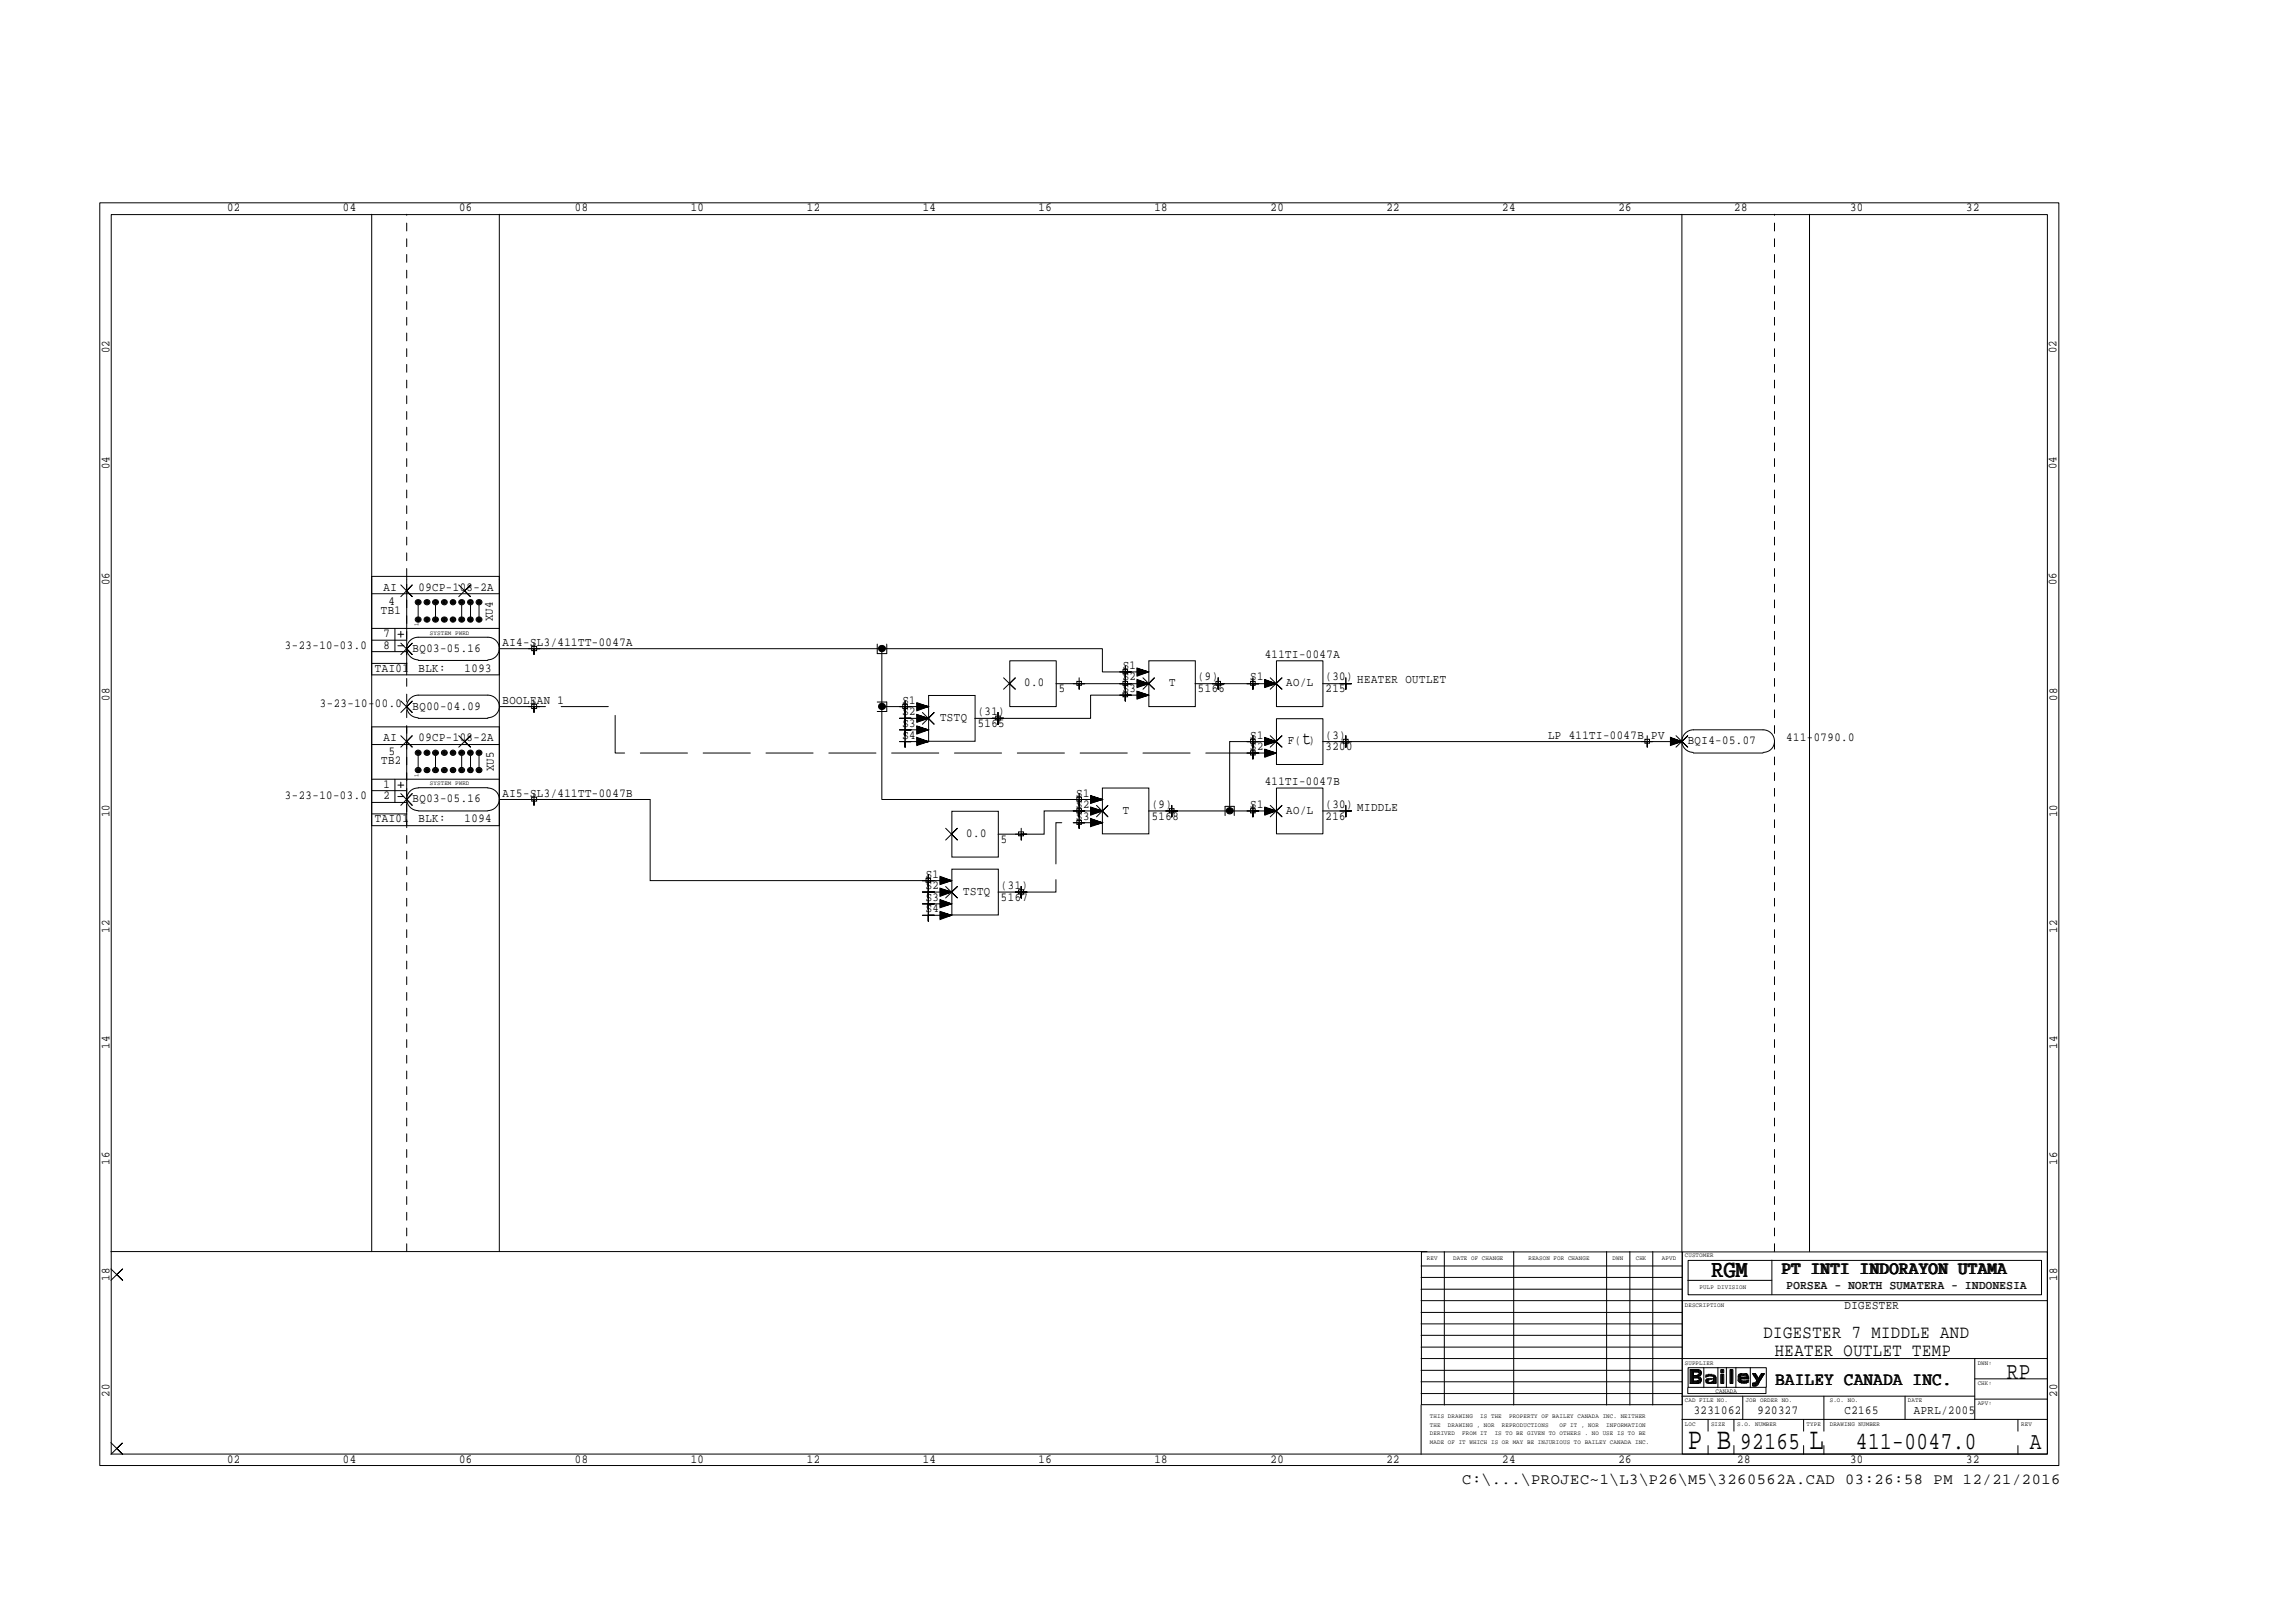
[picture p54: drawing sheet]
<svg xmlns="http://www.w3.org/2000/svg" width="297mm" height="210mm" viewBox="0 0 297 210" stroke-linecap="round" stroke-linejoin="round" font-family="sans-serif">
<defs><g id="words">
<g font-size="4">
<text x="218.4" y="187.5">P B</text>
<text x="234.1" y="187.5">L</text>
</g>
<g font-size="3.2">
<text x="221.4" y="165.3">RGM</text>
<text x="259.6" y="178.4">RP</text>
<text x="225.1" y="187.5">92165</text>
<text x="240.1" y="187.5">411-0047.0</text>
<text x="262.6" y="187.5">A</text>
</g>
<g font-size="2.4">
<text x="168.5" y="96.3">t</text>
<text x="230.6" y="164.9">PT INTI INDORAYON UTAMA</text>
<text x="228.1" y="173.2">DIGESTER 7 MIDDLE AND</text>
<text x="229.6" y="175.4">HEATER OUTLET TEMP</text>
<text x="229.7" y="179.2">BAILEY CANADA INC.</text>
</g>
<text font-size="2" x="189.2" y="192">C:\...\PROJEC~1\L3\P26\M5\3260562A.CAD 03:26:58 PM 12/21/2016</text>
<g font-size="1.6">
<text x="29.4" y="27.3">02</text>
<text x="44.4" y="27.3">04</text>
<text x="59.4" y="27.3">06</text>
<text x="74.4" y="27.3">08</text>
<text x="89.4" y="27.3">10</text>
<text x="104.4" y="27.3">12</text>
<text x="119.4" y="27.3">14</text>
<text x="134.4" y="27.3">16</text>
<text x="149.3" y="27.3">18</text>
<text x="164.4" y="27.3">20</text>
<text x="179.4" y="27.3">22</text>
<text x="194.3" y="27.3">24</text>
<text x="209.4" y="27.3">26</text>
<text x="224.4" y="27.3">28</text>
<text x="239.3" y="27.3">30</text>
<text x="254.4" y="27.3">32</text>
<text x="14.2" y="45.7" transform="rotate(-90 14.2 45.7)">02</text>
<text x="266.1" y="45.7" transform="rotate(-90 266.1 45.7)">02</text>
<text x="14.2" y="60.7" transform="rotate(-90 14.2 60.7)">04</text>
<text x="266.1" y="60.7" transform="rotate(-90 266.1 60.7)">04</text>
<text x="14.2" y="75.7" transform="rotate(-90 14.2 75.7)">06</text>
<text x="49.6" y="76.5">AI</text>
<text x="54.1" y="76.5">09CP-108-2A</text>
<text x="266.1" y="75.7" transform="rotate(-90 266.1 75.7)">06</text>
<text x="36.9" y="83.9">3-23-10-03.0</text>
<text x="49.3" y="79.5">TB1</text>
<text x="49.6" y="83.9">8</text>
<text x="49.6" y="82.5">7</text>
<text x="50.2" y="78.2">4</text>
<text x="63.8" y="80.4" transform="rotate(-90 63.8 80.4)">XU4</text>
<text x="65" y="83.6">AI4-SL3/411TT-0047A</text>
<text x="48.5" y="87">TAI01</text>
<text x="53.4" y="84.3">BQ03-05.16</text>
<text x="54.1" y="87">BLK:</text>
<text x="60.1" y="87">1093</text>
<text x="132.5" y="88.8">0.0</text>
<text x="137" y="89.6">5</text>
<text x="145.2" y="89.6">S3</text>
<text x="145.2" y="88.1">S2</text>
<text x="145.2" y="86.6">S1</text>
<text x="151.3" y="88.8">T</text>
<text x="155" y="88.1">(9)</text>
<text x="155" y="89.6">5166</text>
<text x="161.8" y="88.1">S1</text>
<text x="163.6" y="85.1">411TI-0047A</text>
<text x="166.4" y="88.8">AO/L</text>
<text x="171.5" y="88.1">(30) HEATER OUTLET</text>
<text x="171.5" y="89.6">215</text>
<text x="14.2" y="90.7" transform="rotate(-90 14.2 90.7)">08</text>
<text x="41.4" y="91.4">3-23-10-00.0</text>
<text x="49.6" y="95.9">AI</text>
<text x="53.4" y="91.8">BQ00-04.09</text>
<text x="54.1" y="95.9">09CP-108-2A</text>
<text x="65" y="91.1">BOOLEAN 1</text>
<text x="116.8" y="95.6">S4</text>
<text x="116.8" y="94.1">S3</text>
<text x="116.8" y="92.6">S2</text>
<text x="116.8" y="91.1">S1</text>
<text x="121.6" y="93.3">TSTQ</text>
<text x="126.5" y="94.1">5165</text>
<text x="126.5" y="92.6">(31)</text>
<text x="161.8" y="95.6">S1</text>
<text x="171.5" y="95.6">(3)</text>
<text x="200.3" y="95.6">LP 411TI-0047B PV</text>
<text x="231.1" y="95.9">411-0790.0</text>
<text x="266.1" y="90.7" transform="rotate(-90 266.1 90.7)">08</text>
<text x="49.3" y="98.9">TB2</text>
<text x="49.6" y="101.9">1</text>
<text x="50.3" y="97.7">5</text>
<text x="63.9" y="99.8" transform="rotate(-90 63.9 99.8)">XU5</text>
<text x="161.8" y="97.1">S2</text>
<text x="163.6" y="101.6">411TI-0047B</text>
<text x="166.6" y="96.3">F( )</text>
<text x="171.5" y="97.1">3200</text>
<text x="218.4" y="96.3">BQI4-05.07</text>
<text x="14.2" y="105.7" transform="rotate(-90 14.2 105.7)">10</text>
<text x="36.9" y="103.5">3-23-10-03.0</text>
<text x="48.5" y="106.4">TAI01</text>
<text x="49.6" y="103.5">2</text>
<text x="53.4" y="103.8">BQ03-05.16</text>
<text x="54.1" y="106.4">BLK:</text>
<text x="60.1" y="106.4">1094</text>
<text x="65" y="103.1">AI5-SL3/411TT-0047B</text>
<text x="139.2" y="106.1">S3</text>
<text x="139.2" y="104.6">S2</text>
<text x="139.2" y="103.1">S1</text>
<text x="145.2" y="105.3">T</text>
<text x="149" y="104.6">(9)</text>
<text x="149" y="106.1">5168</text>
<text x="161.8" y="104.6">S1</text>
<text x="166.4" y="105.3">AO/L</text>
<text x="171.5" y="104.6">(30) MIDDLE</text>
<text x="171.5" y="106.1">216</text>
<text x="266.1" y="105.7" transform="rotate(-90 266.1 105.7)">10</text>
<text x="119.8" y="113.6">S1</text>
<text x="125" y="108.3">0.0</text>
<text x="129.5" y="109.1">5</text>
<text x="119.8" y="118.1">S4</text>
<text x="119.8" y="116.6">S3</text>
<text x="119.8" y="115.1">S2</text>
<text x="124.6" y="115.8">TSTQ</text>
<text x="129.5" y="115.1">(31)</text>
<text x="129.5" y="116.6">5167</text>
<text x="14.2" y="120.7" transform="rotate(-90 14.2 120.7)">12</text>
<text x="266.1" y="120.7" transform="rotate(-90 266.1 120.7)">12</text>
<text x="14.2" y="135.7" transform="rotate(-90 14.2 135.7)">14</text>
<text x="266.1" y="135.7" transform="rotate(-90 266.1 135.7)">14</text>
<text x="14.2" y="150.7" transform="rotate(-90 14.2 150.7)">16</text>
<text x="266.1" y="150.7" transform="rotate(-90 266.1 150.7)">16</text>
<text x="14.2" y="165.7" transform="rotate(-90 14.2 165.7)">18</text>
<text x="231.2" y="166.8">PORSEA - NORTH SUMATERA - INDONESIA</text>
<text x="266.1" y="165.7" transform="rotate(-90 266.1 165.7)">18</text>
<text x="238.6" y="169.4">DIGESTER</text>
<text x="14.2" y="180.7" transform="rotate(-90 14.2 180.7)">20</text>
<text x="219.1" y="182.9">3231062</text>
<text x="227.4" y="182.9">920327</text>
<text x="238.6" y="182.9">C2165</text>
<text x="247.6" y="182.9">APRL/2005</text>
<text x="266.1" y="180.7" transform="rotate(-90 266.1 180.7)">20</text>
<text x="29.4" y="189.3">02</text>
<text x="44.4" y="189.3">04</text>
<text x="59.4" y="189.3">06</text>
<text x="74.4" y="189.3">08</text>
<text x="89.4" y="189.3">10</text>
<text x="104.4" y="189.3">12</text>
<text x="119.4" y="189.3">14</text>
<text x="134.4" y="189.3">16</text>
<text x="149.3" y="189.3">18</text>
<text x="164.4" y="189.3">20</text>
<text x="179.4" y="189.3">22</text>
<text x="194.3" y="189.3">24</text>
<text x="209.4" y="189.3">26</text>
<text x="224.7" y="189.3">28</text>
<text x="239.3" y="189.3">30</text>
<text x="254.4" y="189.3">32</text>
</g>
<g font-size=".8">
<text x="54.1" y="81" transform="rotate(-90 54.1 81)">1</text>
<text x="55.6" y="82.1">SYSTEM PWRD</text>
<text x="54.1" y="100.5" transform="rotate(-90 54.1 100.5)">1</text>
<text x="55.6" y="101.6">SYSTEM PWRD</text>
<text x="184.6" y="163.1">REV</text>
<text x="188" y="163.1">DATE OF CHANGE</text>
<text x="197.7" y="163.1">REASON FOR CHANGE</text>
<text x="208.6" y="163.1">DWN</text>
<text x="211.6" y="163.1">CHK</text>
<text x="215" y="163.1">APVD</text>
<text x="218" y="162.7">CUSTOMER</text>
<text x="219.9" y="166.8">PULP DIVISION</text>
<text x="218" y="169.1">DESCRIPTION</text>
<text x="218" y="176.6">SUPPLIER</text>
<text x="255.9" y="179.2">CHK:</text>
<text x="255.9" y="176.6">DWN:</text>
<text x="185" y="185.8">DERIVED</text>
<text x="185" y="184.6">THE</text>
<text x="185" y="183.5">THIS DRAWING</text>
<text x="187.3" y="184.6">DRAWING , NOR</text>
<text x="189.2" y="185.8">FROM IT</text>
<text x="191.5" y="183.5">IS THE</text>
<text x="193.4" y="185.8">IS TO BE GIVEN TO OTHERS . NO USE IS TO BE</text>
<text x="194.3" y="184.6">REPRODUCTIONS</text>
<text x="195.2" y="183.5">PROPERTY OF BAILEY CANADA INC. NEITHER</text>
<text x="201.8" y="184.6">OF IT , NOR</text>
<text x="207.8" y="184.6">INFORMATION</text>
<text x="218" y="184.5">LOC</text>
<text x="218" y="181.5">CAD FILE NO.</text>
<text x="221.4" y="184.5">SIZE</text>
<text x="222" y="180.2">CANADA</text>
<text x="224.7" y="184.5">S.O. NUMBER</text>
<text x="225.8" y="181.5">JOB ORDER NO.</text>
<text x="233.7" y="184.5">TYPE</text>
<text x="236.7" y="184.5">DRAWING NUMBER</text>
<text x="236.7" y="181.5">S.O. NO.</text>
<text x="246.8" y="181.5">DATE</text>
<text x="255.9" y="181.9">APV:</text>
<text x="261.5" y="184.5">REV</text>
<text x="185" y="186.9">MADE OF IT WHICH IS OR MAY BE INJURIOUS TO BAILEY CANADA INC.</text>
</g>
</g></defs>
<g fill="none" stroke="#000" stroke-width=".13">
<path d="M12.9 26.2h253.5v163.5h-253.5zM14.4 27.8h250.5v160.4h-250.5zM48.1 27.7v134.3M64.6 27.7v134.3M217.6 27.7v134.3M234.1 27.7v134.3M48.1 76.8h16.5M48.1 74.6h16.5M51.9 75.7l1.4 1.5-.7-.7 .7-.8-1.4 1.5M52.6 74.6v12.7M53.9 77.8h.4v.3h-.4zM54 77.8h.2l.1 .1-.3 .1z"/>
<path d="M54 77.9h.2zM54.1 78.3v1.5M55.1 77.8h.3v.3h-.3l-.1-.2zM55.1 77.8h.2v.2h-.2zM55.2 77.9h.1zM56.2 77.8h.3l.1 .1-.3 .2h-.1zM56.2 77.8h.3v.1l-.3 .1zM56.3 77.9h.1l-.1 .1zM56.3 78.3v1.5M57.3 77.8h.3v.3h-.3zM57.4 77.8h.2v.2h-.2zM57.4 77.9h.2z"/>
<path d="M58.4 77.8h.4v.1l-.2 .2h-.2v-.2zM58.5 77.8h.2l.1 .1-.3 .1zM58.5 77.9h.2l-.1 .1zM59.3 75.7l1.6 1.5-.8-.7 .8-.8-1.6 1.5M59.6 77.8h.3v.3h-.3zM59.6 77.8h.2l.1 .1-.3 .1zM59.7 77.9h.1zM59.7 78.3v1.5M60.7 77.8h.3v.3h-.3l-.1-.2zM60.8 77.8h.2v.2h-.2zM60.8 77.9l.1 .1zM60.9 78.3v1.5"/>
<path d="M61.8 77.8h.3v.3h-.3zM61.9 77.8h.2v.1l-.2 .1zM61.9 77.9h.2zM62 78.3v1.5M48.1 81.3h16.5M48.1 87.3h16.5M48.1 85.9h4.5M48.1 82.8h4.5M48.1 84.3h4.5M48.1 96.4h16.5M48.1 94.1h16.5M51.1 81.3v3"/>
<path d="M51.5 83.6h.7M51.5 82.1h.7M51.9 90.7l1.4 1.5-.7-.8 .7-.7-1.4 1.5M51.9 95.2l1.4 1.5-.7-.7 .7-.8-1.4 1.5M51.9 83.2l1.4 1.5-.7-.8 .7-.7-1.4 1.5M51.9 81.7v.8M52.6 94.1v12.7M53.9 80h.4v.3h-.4zM53.9 99.5h.4v.3h-.4zM53.9 97.3h.4v.3h-.4zM54 80.1h.2l.1 .1-.2 .1h-.1zM54 99.6l.3 .1-.2 .1-.1-.1z"/>
<path d="M54 97.4h.3l-.2 .1h-.1zM54 99.7h.2zM54 97.4h.2zM54 80.1l.2 .1zM54.1 92.9a1.46 1.46 0 0 1-1.5-1.5 1.46 1.46 0 0 1 1.5-1.4h9a1.46 1.46 0 0 1 1.5 1.4 1.46 1.46 0 0 1-1.5 1.5M54.1 85.4a1.46 1.46 0 0 1-1.5-1.5 1.46 1.46 0 0 1 1.5-1.4h9a1.46 1.46 0 0 1 1.5 1.4 1.46 1.46 0 0 1-1.5 1.5M54.1 93h9M54.1 97.8v1.5M54.1 85.5h9M55.1 80h.3v.3h-.3l-.1-.1zM55.1 99.5h.3v.3h-.3l-.1-.1zM55.1 97.3h.3v.3h-.3l-.1-.2z"/>
<path d="M55.1 80.1h.2v.2h-.2zM55.1 99.6h.2v.1h-.2zM55.1 97.4h.2v.1h-.2zM55.2 99.7h.1zM55.2 97.4h.1zM55.2 80.1l.1 .1zM56.2 80h.3l.1 .2-.3 .1h-.1zM56.2 99.5h.3l.1 .2-.1 .1h-.3zM56.2 97.3h.3l.1 .1-.1 .2h-.3zM56.2 80.1h.3v.1l-.2 .1h-.1zM56.2 99.6l.3 .1-.2 .1-.1-.1zM56.2 97.4h.3l-.2 .1h-.1z"/>
<path d="M56.3 99.7h.1zM56.3 80.1l.1 .1h-.1zM56.3 97.4h.1zM56.3 97.8v1.5M57.3 80h.3v.3h-.3zM57.3 99.5h.3v.3h-.3zM57.3 97.3h.3v.3h-.3zM57.4 80.1h.2v.2h-.2zM57.4 99.6h.2v.1h-.2zM57.4 97.4h.2v.1h-.2zM57.4 99.7h.2zM57.4 97.4h.2z"/>
<path d="M57.4 80.1l.2 .1zM58.4 80h.4v.2l-.2 .1h-.2v-.1zM58.4 99.5h.4v.2v.1h-.4v-.1zM58.4 97.3h.4v.1v.2h-.4v-.2zM58.5 80.1h.2l.1 .1-.2 .1h-.1zM58.5 99.6l.3 .1-.2 .1-.1-.1zM58.5 97.4h.3l-.2 .1h-.1zM58.5 99.7h.2zM58.5 80.1l.2 .1h-.1zM58.5 97.4h.2zM59.3 95.2l1.6 1.5-.8-.7 .8-.8-1.6 1.5M59.6 80h.3v.3h-.3z"/>
<path d="M59.6 99.5h.3v.3h-.3zM59.6 97.3h.3v.3h-.3zM59.6 80.1h.2l.1 .1-.2 .1-.1-.1zM59.6 99.6l.3 .1-.2 .1-.1-.1zM59.6 97.4h.3l-.2 .1h-.1zM59.6 99.7h.2zM59.6 97.4h.2zM59.7 80.1l.1 .1zM59.7 97.8v1.5M60.7 80h.3v.3h-.3l-.1-.1zM60.7 99.5h.3v.3h-.3l-.1-.1zM60.7 97.3h.3v.3h-.3l-.1-.2z"/>
<path d="M60.8 80.1h.2v.2h-.2zM60.8 99.6h.2v.1h-.2zM60.8 97.4h.2v.1h-.2zM60.8 99.7h.1zM60.8 97.4h.1zM60.8 80.1l.1 .1zM60.9 97.8v1.5M61.8 80h.3v.3h-.3zM61.8 99.5h.3v.3h-.3zM61.8 97.3h.3v.3h-.3zM61.9 80.1h.2v.1l-.1 .1h-.1zM61.9 99.6l.2 .1-.1 .1-.1-.1z"/>
<path d="M61.9 97.4h.2l-.1 .1h-.1zM61.9 99.7h.2zM61.9 97.4h.2zM61.9 80.1l.2 .1zM62 97.8v1.5M64.6 91.4h4.5M64.6 83.9h49.5M68.8 91.1h.6v.6h-.6zM68.8 83.7h.6v.5h-.6zM69.1 90.7v1.5v-.8h.7h-1.4M69.1 83.2v1.5v-.8h.7h-1.4M113.5 90.8h1.2v1.3h-1.2"/>
<path d="M113.5 83.4v1.2h1.2v-1.2M114.1 91.4v12.1h28.5l-1.5-.1M114.1 83.9h28.5v3.1h6l-1.5-.1M114.1 83.9v7.5M116.8 91.1h.6v.6h-.6zM117.1 92.2v1.5v-.7h.8h-1.5M117.1 90.7v1.5v-.8h.8h-1.5M117.1 93.7v1.5v-.8h.8h-1.5M117.1 95.2v1.5v-.7h.8h-1.5M118.6 96.4l1.5-.4-1.5 .4M118.6 96.2l1.5-.2-1.5 .3M118.6 96.1l1.5-.1-1.5 .1"/>
<path d="M118.6 95.9l1.5 .1h-3M118.6 95.7l1.5 .3-1.5-.2M118.6 95.6l1.5 .4-1.5-.3M118.6 95.5l1.5 .5-1.5 .5v-1.1l1.5 .6M118.6 91.8l1.5-.4-1.5 .5M118.6 91.7l1.5-.3-1.5 .4M118.6 91.5l1.5-.1-1.5 .2M118.6 91.4h1.5h-6M118.6 91.2l1.5 .2-1.5-.1M118.6 91.1l1.5 .3-1.5-.3M118.6 91l1.5 .4-1.5 .6v-1.1l1.5 .5M118.6 94.8l1.5-.4-1.5 .5"/>
<path d="M118.6 94.7l1.5-.3-1.5 .3M118.6 94.5l1.5-.1-1.5 .2M118.6 94.4h1.5h-3M118.6 94.2l1.5 .2-1.5-.1M118.6 94.1l1.5 .3-1.5-.3M118.6 94l1.5 .4-1.5 .6v-1.1l1.5 .5M118.6 93.3l1.5-.3-1.5 .4M118.6 93.2l1.5-.2-1.5 .3M118.6 93h1.5l-1.5 .1M118.6 92.9l1.5 .1h-3M118.6 92.8l1.5 .2-1.5-.2M118.6 92.6l1.5 .4-1.5-.3"/>
<path d="M118.6 92.5l1.5 .5-1.5 .5v-1l1.5 .5M119.3 92.2l1.6 1.5-.8-.7 .8-.8-1.6 1.5M120.1 90h6v5.9h-6zM128.8 92.7h.6v.5h-.6zM129.1 92.2v1.5v-.7h.7h-1.4M129.8 87.7l1.6 1.5-.8-.7 .8-.8-1.6 1.5M130.6 85.5h6v5.9h-6zM139.3 88.2h.6v.5h-.6zM139.6 87.7v1.5v-.7h.7h-1.5M145.3 86.7h.6v.5h-.6zM145.3 88.2h.6v.5h-.6zM145.3 89.7h.6v.5h-.6z"/>
<path d="M145.6 87.7v1.5v-.7h.7h-1.4M145.6 86.2v1.5v-.7h.7h-1.4M145.6 89.2v1.5v-.7h.7h-1.4M147.1 89.9l1.5 .1h-7.5v3h-15M147.1 87.3l1.5-.3-1.5 .4M147.1 87.2l1.5-.2-1.5 .2M147.1 87h1.5l-1.5 .1M147.1 86.7l1.5 .3-1.5-.2M147.1 86.6l1.5 .4-1.5-.3M147.1 86.5l1.5 .5-1.5 .5v-1.1l1.5 .6M147.1 90.3l1.5-.3-1.5 .4M147.1 90.2l1.5-.2-1.5 .3"/>
<path d="M147.1 90h1.5l-1.5 .1M147.1 89.7l1.5 .3-1.5-.2M147.1 89.6l1.5 .4-1.5-.3M147.1 89.5l1.5 .5-1.5 .5v-1l1.5 .5M147.1 88.8l1.5-.3-1.5 .4M147.1 88.7l1.5-.2-1.5 .3M147.1 88.5h1.5l-1.5 .1M147.1 88.4l1.5 .1h-12M147.1 88.2l1.5 .3-1.5-.2M147.1 88.1l1.5 .4-1.5-.3M147.1 88l1.5 .5-1.5 .5v-1.1l1.5 .6M147.9 87.7l1.4 1.5-.7-.7 .7-.8-1.4 1.5"/>
<path d="M148.6 85.5h6v5.9h-6zM154.6 88.5h3M157.3 88.2h.6v.5h-.6zM157.6 87.7v1.5v-.7h.8h-1.6M161.8 95.7h.6v.5h-.6zM161.8 97.2h.6v.5h-.6zM161.8 88.2h.6v.5h-.6zM162.1 95.2v1.5v-.7h.8h-1.6M162.1 96.7v1.5v-.7h.8h-1.6M162.1 87.7v1.5v-.7h.8h-1.6M163.6 95.9l1.5 .1h-6v8.9M163.6 97.8l1.5-.3-1.5 .4"/>
<path d="M163.6 97.7l1.5-.2-1.5 .2M163.6 97.5h1.5l-1.5 .1M163.6 97.4l1.5 .1h-3M163.6 97.2l1.5 .3-1.5-.2M163.6 97.1l1.5 .4-1.5-.3M163.6 97l1.5 .5-1.5 .5v-1.1l1.5 .6M163.6 96.4l1.5-.4-1.5 .4M163.6 96.2l1.5-.2-1.5 .3M163.6 96.1l1.5-.1-1.5 .1M163.6 95.7l1.5 .3-1.5-.2M163.6 95.6l1.5 .4-1.5-.3M163.6 95.5l1.5 .5-1.5 .5v-1.1l1.5 .6"/>
<path d="M163.6 88.8l1.5-.3-1.5 .4M163.6 88.7l1.5-.2-1.5 .3M163.6 88.5h1.5l-1.5 .1M163.6 88.4l1.5 .1h-3M163.6 88.2l1.5 .3-1.5-.2M163.6 88.1l1.5 .4-1.5-.3M163.6 88l1.5 .5-1.5 .5v-1.1l1.5 .6M164.3 95.2l1.6 1.5-.8-.7 .8-.8-1.6 1.5M164.3 87.7l1.6 1.5-.8-.7 .8-.8-1.6 1.5M165.1 93h6.1v5.9h-6.1zM165.1 85.5h6.1v5.9h-6.1zM171.1 88.5h3"/>
<path d="M173.8 95.7h.6v.5h-.6zM174.1 95.2v1.5v-.7h.7h-1.4M174.1 87.7v1.5v-.7h.7h-1.4M212.8 95.7h.6v.5h-.6zM213.1 95.2v1.5v-.7h.7h-1.5M216.1 96.4l1.5-.4-1.5 .4M216.1 96.2l1.5-.2-1.5 .3M216.1 96.1l1.5-.1-1.5 .1M216.1 95.9l1.5 .1h-1.5M216.1 95.7l1.5 .3-1.5-.2M216.1 95.6l1.5 .4-1.5-.3M216.1 95.5l1.5 .5-1.5 .5v-1.1l1.5 .6h-46.5"/>
<path d="M216.8 95.2l1.6 1.5-.8-.7 .8-.8-1.6 1.5M219.1 97.4a1.46 1.46 0 0 1-1.5-1.5 1.46 1.46 0 0 1 1.5-1.5h9a1.46 1.46 0 0 1 1.5 1.5 1.46 1.46 0 0 1-1.5 1.5M219.1 97.5h9M48.1 100.8h16.5M48.1 106.8h16.5M48.1 105.3h4.5M48.1 102.3h4.5M48.1 103.8h4.5M51.1 100.8v3M51.5 103.1h.7M51.5 101.6h.7M51.9 102.7l1.4 1.5-.7-.7 .7-.8-1.4 1.5"/>
<path d="M51.9 101.2v.7M54.1 102a1.46 1.46 0 0 0-1.5 1.4 1.46 1.46 0 0 0 1.5 1.5M54.1 104.9h9M54.1 101.9h9M63.1 102a1.46 1.46 0 0 1 1.5 1.4 1.46 1.46 0 0 1-1.5 1.5M64.6 103.5h19.5v10.5h39l-1.5-.1M68.8 103.2h.6v.5h-.6zM69.1 102.7v1.5v-.7h.7h-1.4M119.8 113.7h.6v.5h-.6zM120.1 114.7v1.5v-.8h.8h-1.6M120.1 113.2v1.5v-.7h.8h-1.6M120.1 116.2v1.5v-.7h.8h-1.6"/>
<path d="M120.1 117.7v1.5v-.8h.8h-1.6M121.6 118.8l1.5-.4-1.5 .5M121.6 118.7l1.5-.3-1.5 .3M121.6 118.5l1.5-.1-1.5 .2M121.6 118.4h1.5h-3M121.6 118.2l1.5 .2-1.5-.1M121.6 118.1l1.5 .3-1.5-.2M121.6 118l1.5 .4-1.5 .6v-1.1l1.5 .5M121.6 114.3l1.5-.3-1.5 .4M121.6 114.2l1.5-.2-1.5 .3M121.6 114h1.5l-1.5 .1M121.6 113.7l1.5 .3-1.5-.2"/>
<path d="M121.6 113.6l1.5 .4-1.5-.3M121.6 113.5l1.5 .5-1.5 .5v-1.1l1.5 .6M121.6 117.3l1.5-.3-1.5 .4M121.6 117.2l1.5-.2-1.5 .3M121.6 117.1l1.5-.1-1.5 .1M121.6 116.9l1.5 .1h-3M121.6 116.7l1.5 .3-1.5-.2M121.6 116.6l1.5 .4-1.5-.3M121.6 116.5l1.5 .5-1.5 .5v-1.1l1.5 .6M121.6 115.8l1.5-.4-1.5 .5M121.6 115.7l1.5-.3-1.5 .3M121.6 115.5l1.5-.1-1.5 .2"/>
<path d="M121.6 115.4h1.5h-3M121.6 115.2l1.5 .2-1.5-.1M121.6 115.1l1.5 .3-1.5-.3M121.6 115l1.5 .4-1.5 .6v-1.1l1.5 .5M122.3 107.2l1.6 1.5-.8-.8 .8-.7-1.6 1.5M122.3 114.7l1.6 1.5-.8-.8 .8-.7-1.6 1.5M123.1 105h6.1v5.9h-6.1zM123.1 112.5h6.1v5.9h-6.1zM129.1 115.4h3M131.8 107.7h.6v.5h-.6zM131.8 115.1h.6v.6h-.6zM132.1 107.2v1.5v-.8h.7h-1.4"/>
<path d="M132.1 114.7v1.5v-.8h.7h-1.4M139.3 103.2h.6v.5h-.6zM139.3 104.6h.6v.6h-.6zM139.3 106.2h.6v.5h-.6zM139.6 104.2v1.5v-.8h.7h-1.5M139.6 102.7v1.5v-.7h.7h-1.5M139.6 105.7v1.5v-.7h.7h-1.5M141.1 104.9h1.5h-7.5v3h-6M141.1 103.8l1.5-.3-1.5 .4M141.1 103.7l1.5-.2-1.5 .3M141.1 103.5h1.5l-1.5 .1M141.1 103.3l1.5 .2-1.5-.2"/>
<path d="M141.1 103.1l1.5 .4-1.5-.3M141.1 103l1.5 .5-1.5 .5v-1l1.5 .5M141.1 106.8l1.5-.3-1.5 .4M141.1 106.7l1.5-.2-1.5 .3M141.1 106.6l1.5-.1-1.5 .1M141.1 106.4l1.5 .1h-3M141.1 106.2l1.5 .3-1.5-.2M141.1 106.1l1.5 .4-1.5-.3M141.1 106l1.5 .5-1.5 .5v-1.1l1.5 .6M141.1 105.3l1.5-.4-1.5 .5M141.1 105.2l1.5-.3-1.5 .3M141.1 105l1.5-.1-1.5 .2"/>
<path d="M141.1 104.7l1.5 .2-1.5-.1M141.1 104.6l1.5 .3-1.5-.3M141.1 104.5l1.5 .4-1.5 .6v-1.1l1.5 .5M141.9 104.2l1.4 1.5-.7-.8 .7-.7-1.4 1.5M142.6 102h6v5.9h-6zM151.3 104.6h.6v.6h-.6zM151.6 104.2v1.5v-.8h.8h-1.6M158.5 105.5v-1.1h1.2v1.1M161.8 104.6h.6v.6h-.6zM162.1 104.2v1.5v-.8h.8h-1.6M163.6 105.3l1.5-.4-1.5 .5M163.6 105.2l1.5-.3-1.5 .3"/>
<path d="M163.6 105l1.5-.1-1.5 .2M163.6 104.9h1.5h-16.5M163.6 104.7l1.5 .2-1.5-.1M163.6 104.6l1.5 .3-1.5-.3M163.6 104.5l1.5 .4-1.5 .6v-1.1l1.5 .5M164.3 104.2l1.6 1.5-.8-.8 .8-.7-1.6 1.5M165.1 102h6.1v5.9h-6.1zM171.1 104.9h3M174.1 104.2v1.5v-.8h.7h-1.4M14.3 164.2l1.6 1.5-.8-.8 .8-.7-1.6 1.5M14.3 162h170.3M183.9 178.8h33.7"/>
<path d="M183.9 177.3h33.7M183.9 175.8h80.9M183.9 174.3h33.7M183.9 172.8h33.7M183.9 171.3h33.7M183.9 169.8h33.7M183.9 168.3h80.9M183.9 166.8h33.7M183.9 165.3h33.7M183.9 163.8h33.7M183.9 162h33.7v19.8h-33.7zM186.9 162v19.8"/>
<path d="M195.8 162v19.8M207.9 162v19.8M210.9 162v19.8M213.8 162v19.8M217.6 162h47.3v26.2h-47.3zM218.4 179.6v.7h10.1v-.7M218.4 165.7h10.8M218.4 163.1h45.7v4.5h-45.7zM218.4 177h10.1v2.5h-10.1zM218.7 177.2v1.8M218.8 177.2v1.8M218.9 177.2v1.8"/>
<path d="M219 177.2v1.8M219.1 177.2v1.8M219.2 177.2v.3M219.2 178v.3M219.2 178.7v.3M219.3 177.2v.3M219.3 178v.3M219.3 178.7v.3M219.4 177.2v.3M219.4 178v.3M219.4 178.7v.3M219.5 177.2v.3"/>
<path d="M219.5 178v.3M219.5 178.7v.3M219.6 177.5h-.5v.5h.5v.3M219.6 178.3h-.5v.4h.5v.3M219.6 178.3l.2 .2v.1h-.2M219.6 177.5l.2 .2v.2h-.2M219.6 177.2v.3M219.7 178.1a.43 .43 0 0 1 .4 .5 .43 .43 0 0 1-.5 .4M219.7 177.2a.41 .41 0 0 1 .4 .5 .41 .41 0 0 1-.5 .4M219.7 177.2h-1.1v1.8h1.1v-.3M219.7 177.2v.3M219.7 178v.3"/>
<path d="M219.7 177.2v.4M219.7 177.9v.5M219.7 178.7v.3M219.8 177.3v.8M219.8 178.2v.8M219.9 177.3v.8M219.9 178.2v.8M220 177.4v.7M220 178.3v.7M220 177.5v.4M220 178.4v.4M220.4 177v2.6"/>
<path d="M220.7 178.9l.5 .1M220.7 178.5v.4M220.8 178.9l-.1-.2 .2-.3v.6M220.8 177.9v.2M220.8 178.4v.6M220.9 177.9v.2M221 177.8v.3M221 178.4v.2M221 178.9v.1M221.1 178.6l-.2 .1 .2 .1M221.1 177.8v.3M221.1 178.4v.2"/>
<path d="M221.1 178.9v.1M221.2 177.8v.2M221.2 178.4v.1M221.2 178.9v.1M221.3 177.8v.3M221.3 178.4v.1M221.3 178.9v.1M221.4 179v-.1v.1M221.4 177.8v.3M221.4 178.4v.1M221.5 177.8v.3M221.5 178.4v.1"/>
<path d="M221.5 178.8v.2M221.6 177.9v.2M221.6 178.4h.1M221.6 178.8v.2M221.7 179v-.3l-.7 .2v.1M221.7 179h-.5M221.7 177.9v.2M221.7 178.4v.1M221.7 178.5l-.1 .3M221.7 177.9v.2h-.4l-.6 .1v-.3v.2M221.7 178l.2 .1 .1 .1M221.7 178.3v.7"/>
<path d="M221.8 178.1l-.1 .2M221.8 177.9v1.1M221.9 178v1M222 178.1v.9M222 178.2v.8h-.3M222.2 177v2.6M222.6 177.2h.4v.4h-.4zM222.6 177.8h.4v1.2h-.4zM222.7 177.2v.4M222.7 177.8v1.2M222.8 177.2v.4M222.8 177.8v1.2"/>
<path d="M222.9 177.2v.4M222.9 177.8v1.2M223.3 177v2.6M223.8 177.2h.4v1.8h-.4zM223.9 177.2v1.8M224 177.2v1.8M224.1 177.2v1.8M224.6 177v2.6M225 177.9v.8M225 177.8h.4v.1M225 177.8l-.1 .3v.5M225 177.8v1"/>
<path d="M225.1 177.8v1.1l-.3-.3M225.1 178.4a.6 .6 0 0 0 .7 .3v.3M225.1 178.9l.5 .1 .5-.1M225.1 178v.2M225.2 178.2h.7v.2M225.2 177.8v1.1M225.3 177.8v.2M225.3 178.2v.2M225.3 178.6v.4M225.3 178.1h.5M225.3 177.8v.1M225.3 178.7v.3"/>
<path d="M225.4 178.2v.2M225.4 178.7v.3M225.5 177.8v.1M225.5 178.2v.2M225.5 178.7v.3M225.6 177.8v.1M225.6 178.2v.2M225.6 178.8v.2M225.7 177.8v.1M225.7 178.2v.2M225.7 178.7v.3M225.8 177.9v-.1h.3v.6"/>
<path d="M225.8 178.2v.2M225.8 177.8v.2M225.8 178.7v.3M225.9 177.8v.3M225.9 178.7v.3M226 177.8v.6M226 178.7v.3M226 177.9l.1 .2v.1M226.1 178.7v.2M226.1 177.9v.5M226.2 178.6l-.6 .1M226.2 178.1v.3h-1"/>
<path d="M226.2 178.6l-.1 .3M226.4 177v2.6M226.7 179h.3v.4M226.7 179v.4h.3M226.7 179h.5M226.8 177.8v.1M226.8 179v.4M226.9 177.8v.2M226.9 179v.4M226.9 177.8v.3M227 178.9l.3-.2v.6M227 177.8v.4"/>
<path d="M227.1 177.8v.6M227.1 179v.4M227.1 177.8h-.4l.8 1.2M227.1 177.8l.4 .6M227.2 177.9v.5M227.2 178.9v.5M227.3 178v.6M227.3 178.1v1.1M227.5 178.4v.6M227.5 179l-.2 .3-.3 .1M227.6 178.3v.6M227.6 178.1v.6"/>
<path d="M227.7 178v.6M227.8 177.9v.6M227.9 177.8v.6M227.9 177.8h.4l-.9 1.3v-.9M227.9 177.8l-.4 .6M227.9 177.8v.4M228 177.8v.3M228.1 177.8v.2M228.2 177.8v.1M229.2 163.1v4.5M255.5 178.4h9.3M255.5 175.8v7.9"/>
<path d="M14.3 186.7l1.6 1.5-.8-.7 .8-.8-1.6 1.5M183.9 181.8v6.4M183.9 180.3h33.7M217.6 180.7h37.9M217.6 183.7h47.2M221 183.7v1.5M221 187.1v1.1M224.3 183.7v1.5M224.3 187.1v1.1M225.5 180.7v3M233.3 183.7v1.5M233.3 187.1v1.1"/>
<path d="M236 180.7v4.5M236 187.1v1.1M246.5 180.7v3M255.5 181.1h9.3M261.1 183.7v1.5M261.1 187.1v1.1"/>
<circle cx="54.1" cy="77.9" r=".28"/>
<circle cx="54.1" cy="77.9" r=".36"/>
<circle cx="55.3" cy="77.9" r=".28"/>
<circle cx="55.3" cy="77.9" r=".36"/>
<circle cx="56.4" cy="77.9" r=".28"/>
<circle cx="56.4" cy="77.9" r=".36"/>
<circle cx="57.5" cy="77.9" r=".28"/>
<circle cx="57.5" cy="77.9" r=".36"/>
<circle cx="58.6" cy="77.9" r=".35"/>
<circle cx="58.6" cy="77.9" r=".29"/>
<circle cx="59.7" cy="77.9" r=".28"/>
<circle cx="59.7" cy="77.9" r=".36"/>
<circle cx="60.9" cy="77.9" r=".35"/>
<circle cx="60.9" cy="77.9" r=".28"/>
<circle cx="62" cy="77.9" r=".28"/>
<circle cx="62" cy="77.9" r=".36"/>
<circle cx="54.1" cy="97.4" r=".29"/>
<circle cx="54.1" cy="99.7" r=".29"/>
<circle cx="54.1" cy="80.2" r=".36"/>
<circle cx="54.1" cy="97.4" r=".36"/>
<circle cx="54.1" cy="99.7" r=".36"/>
<circle cx="54.1" cy="80.2" r=".28"/>
<circle cx="55.3" cy="97.4" r=".29"/>
<circle cx="55.3" cy="99.7" r=".29"/>
<circle cx="55.3" cy="97.4" r=".36"/>
<circle cx="55.3" cy="99.7" r=".36"/>
<circle cx="55.3" cy="80.2" r=".36"/>
<circle cx="55.3" cy="80.2" r=".28"/>
<circle cx="56.4" cy="97.4" r=".29"/>
<circle cx="56.4" cy="99.7" r=".29"/>
<circle cx="56.4" cy="97.4" r=".36"/>
<circle cx="56.4" cy="80.2" r=".36"/>
<circle cx="56.4" cy="99.7" r=".36"/>
<circle cx="56.4" cy="80.2" r=".28"/>
<circle cx="57.5" cy="99.7" r=".29"/>
<circle cx="57.5" cy="97.4" r=".29"/>
<circle cx="57.5" cy="97.4" r=".36"/>
<circle cx="57.5" cy="99.7" r=".36"/>
<circle cx="57.5" cy="80.2" r=".36"/>
<circle cx="57.5" cy="80.2" r=".28"/>
<circle cx="58.6" cy="97.4" r=".35"/>
<circle cx="58.6" cy="80.2" r=".35"/>
<circle cx="58.6" cy="99.7" r=".35"/>
<circle cx="58.6" cy="99.7" r=".3"/>
<circle cx="58.6" cy="97.4" r=".3"/>
<circle cx="58.6" cy="80.2" r=".29"/>
<circle cx="59.7" cy="97.4" r=".29"/>
<circle cx="59.7" cy="99.7" r=".29"/>
<circle cx="59.7" cy="97.4" r=".36"/>
<circle cx="59.7" cy="99.7" r=".36"/>
<circle cx="59.7" cy="80.2" r=".36"/>
<circle cx="59.7" cy="80.2" r=".28"/>
<circle cx="60.9" cy="97.4" r=".35"/>
<circle cx="60.9" cy="80.2" r=".35"/>
<circle cx="60.9" cy="99.7" r=".35"/>
<circle cx="60.9" cy="97.4" r=".29"/>
<circle cx="60.9" cy="99.7" r=".29"/>
<circle cx="60.9" cy="80.2" r=".28"/>
<circle cx="62" cy="97.4" r=".29"/>
<circle cx="62" cy="99.7" r=".29"/>
<circle cx="62" cy="99.7" r=".36"/>
<circle cx="62" cy="97.4" r=".36"/>
<circle cx="62" cy="80.2" r=".36"/>
<circle cx="62" cy="80.2" r=".28"/>
<circle cx="114.1" cy="91.4" r=".43"/>
<circle cx="114.1" cy="83.9" r=".43"/>
<circle cx="159.1" cy="104.9" r=".43"/>
</g>
<g fill="#000">
<circle cx="114.1" cy="91.4" r=".43"/>
<circle cx="114.1" cy="83.9" r=".43"/>
<circle cx="159.1" cy="104.9" r=".43"/>
</g>
<path d="M157.6 88.5h4.5M162.1 97.5h-82.5v-6.1h-10.5M132.1 115.4h4.5v-8.9h3" fill="none" stroke="#000" stroke-width=".13" stroke-dasharray="6.1 2"/>
<path d="M52.6 162v-134.3M229.6 162v-134.3" fill="none" stroke="#000" stroke-width=".13" stroke-dasharray="1 1 1 1 1 1 1 1"/>
<use href="#words"/>
</svg>
